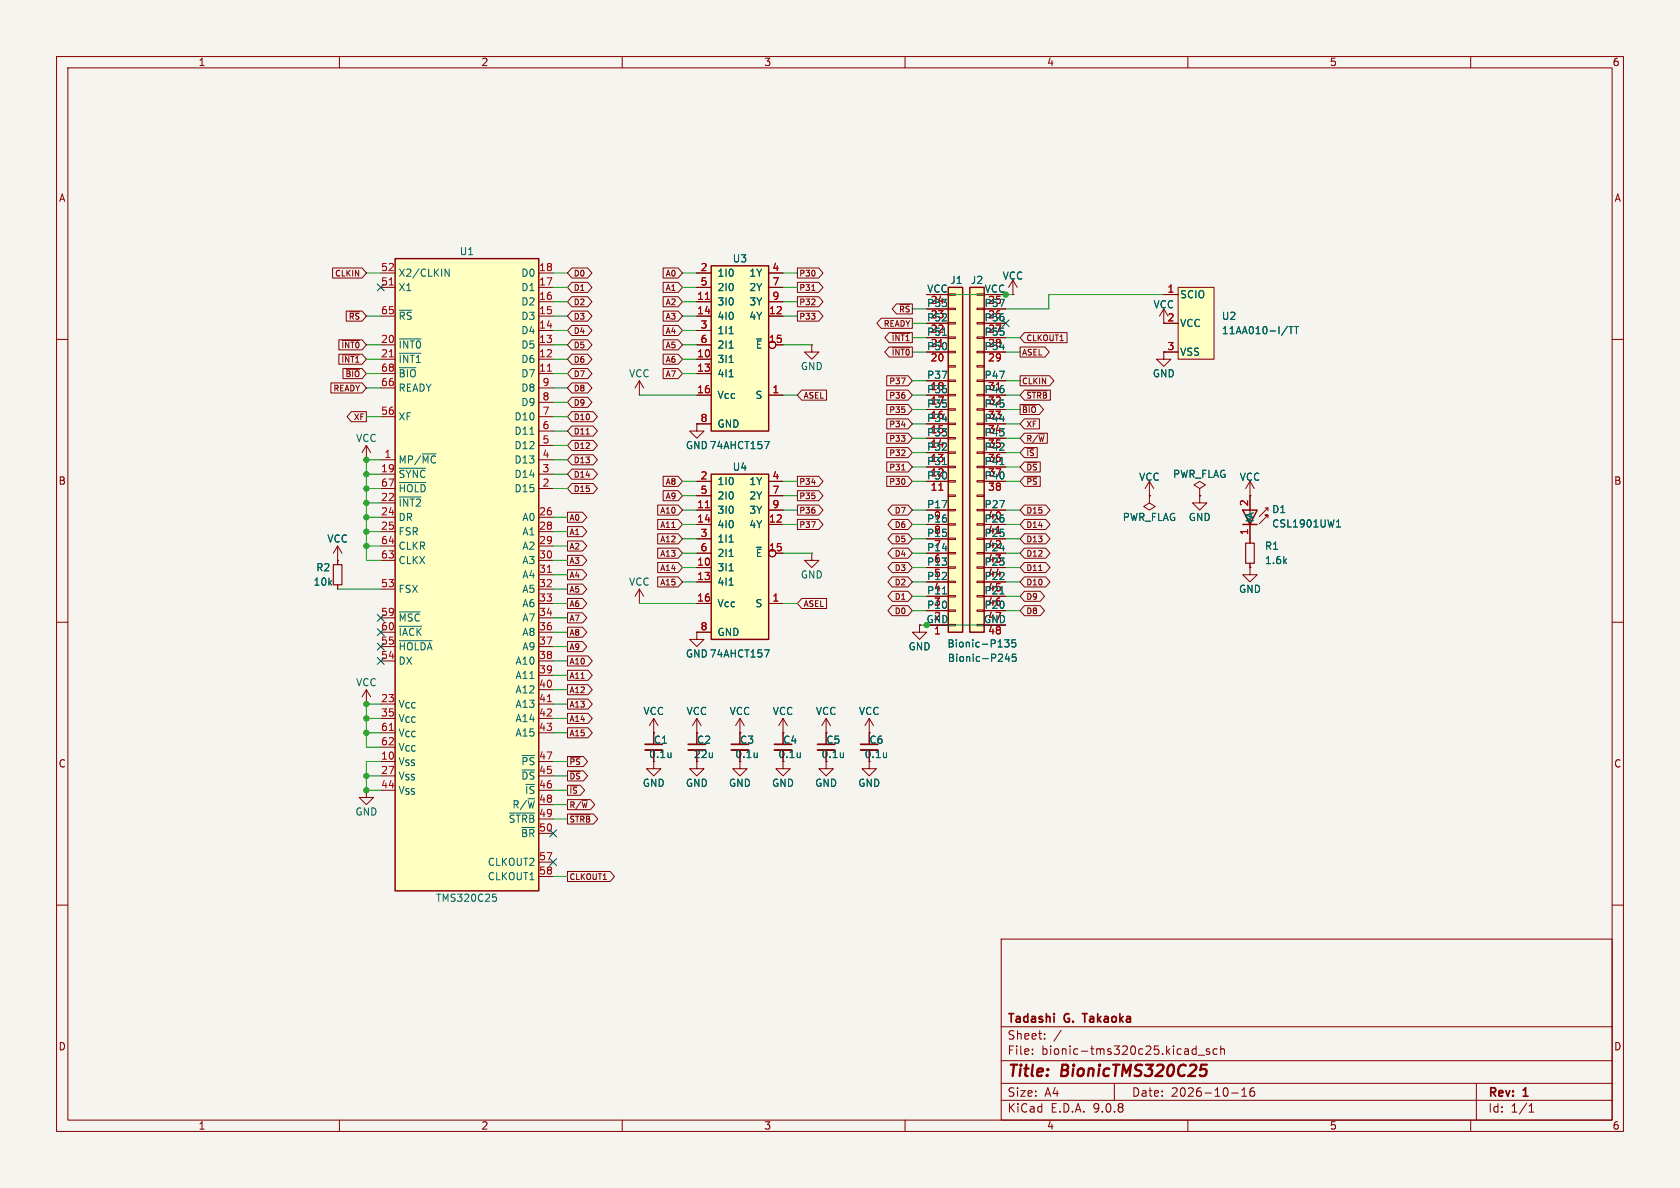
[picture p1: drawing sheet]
<svg xmlns="http://www.w3.org/2000/svg" width="297mm" height="210mm" viewBox="0 0 297 210" stroke-linecap="round" stroke-linejoin="round" font-family="sans-serif">
<defs><g id="words">
<g font-size="2.8" fill="#840000">
<text x="178" y="190.9">Title:</text>
<text x="187.7" y="190.9">BionicTMS320C25</text>
</g>
<g font-size="2.1" fill="#840000">
<text x="178" y="184">Sheet:</text>
<text x="178" y="181.2">Tadashi</text>
<text x="188.2" y="181.2">G.</text>
<text x="192.2" y="181.2">Takaoka</text>
<text x="178" y="186.7">File:</text>
<text x="184.1" y="186.7">bionic-tms320c25.kicad_sch</text>
<text x="178" y="196.9">KiCad</text>
<text x="178" y="194.1">Size:</text>
<text x="184.7" y="194.1">A4</text>
<text x="185.7" y="196.9">E.D.A.</text>
<text x="193.3" y="196.9">9.0.8</text>
<text x="200" y="194.1">Date:</text>
<text x="207" y="194.1">2026-10-16</text>
<text x="263" y="194.3">Rev:</text>
<text x="263" y="196.9">Id:</text>
<text x="267.1" y="196.9">1/1</text>
<text x="269.4" y="194.3">1</text>
</g>
<g font-size="1.8" fill="#840000">
<text x="35" y="11.9">1</text>
<text x="85" y="11.9">2</text>
<text x="135" y="11.9">3</text>
<text x="185" y="11.9">4</text>
<text x="235" y="11.9">5</text>
<text x="285" y="11.9">6</text>
<text x="10.3" y="35.9">A</text>
<text x="285.3" y="35.9">A</text>
<text x="10.3" y="85.9">B</text>
<text x="285.3" y="85.9">B</text>
<text x="10.3" y="135.9">C</text>
<text x="114.7" y="134.2">0.1u</text>
<text x="122.6" y="134.2">22u</text>
<text x="129.9" y="134.2">0.1u</text>
<text x="137.5" y="134.2">0.1u</text>
<text x="145.1" y="134.2">0.1u</text>
<text x="152.8" y="134.2">0.1u</text>
<text x="285.3" y="135.9">C</text>
<text x="10.3" y="185.9">D</text>
<text x="285.3" y="185.9">D</text>
<text x="35" y="199.9">1</text>
<text x="85" y="199.9">2</text>
<text x="135" y="199.9">3</text>
<text x="185" y="199.9">4</text>
<text x="235" y="199.9">5</text>
<text x="285" y="199.9">6</text>
</g>
<g font-size="1.8" fill="#006464">
<text x="81.2" y="45.3">U1</text>
<text x="129.4" y="46.6">U3</text>
<text x="70.4" y="49.1">X2/CLKIN</text>
<text x="70.4" y="51.7">X1</text>
<text x="92.1" y="49.1">D0</text>
<text x="92.1" y="51.7">D1</text>
<text x="126.7" y="49.1">1I0</text>
<text x="126.7" y="51.7">2I0</text>
<text x="132.4" y="49.1">1Y</text>
<text x="132.4" y="51.7">2Y</text>
<text x="163.8" y="51.8">VCC</text>
<text x="167.9" y="50.4">J1</text>
<text x="171.5" y="50.4">J2</text>
<text x="174" y="51.8">VCC</text>
<text x="177.2" y="49.6">VCC</text>
<text x="208.5" y="52.9">SCIO</text>
<text x="70.4" y="56.7">~{RS}</text>
<text x="92.1" y="54.2">D2</text>
<text x="92.1" y="56.7">D3</text>
<text x="92.1" y="59.3">D4</text>
<text x="126.7" y="54.2">3I0</text>
<text x="126.7" y="56.7">4I0</text>
<text x="126.7" y="59.3">1I1</text>
<text x="132.4" y="54.2">3Y</text>
<text x="132.4" y="56.7">4Y</text>
<text x="163.8" y="54.4">P53</text>
<text x="163.8" y="56.9">P52</text>
<text x="163.8" y="59.4">P51</text>
<text x="164.4" y="54.1">24</text>
<text x="164.4" y="56.6">23</text>
<text x="164.4" y="59.1">22</text>
<text x="173.9" y="54.4">P57</text>
<text x="173.9" y="56.9">P56</text>
<text x="173.9" y="59.4">P55</text>
<text x="174.6" y="54.1">25</text>
<text x="174.6" y="56.6">26</text>
<text x="174.6" y="59.1">27</text>
<text x="203.8" y="54.7">VCC</text>
<text x="208.5" y="58">VCC</text>
<text x="215.9" y="56.7">U2</text>
<text x="215.9" y="59.3">11AA010-I/TT</text>
<text x="70.4" y="61.8">~{INT0}</text>
<text x="70.4" y="64.4">~{INT1}</text>
<text x="92.1" y="61.8">D5</text>
<text x="92.1" y="64.4">D6</text>
<text x="126.7" y="61.8">2I1</text>
<text x="126.7" y="64.4">3I1</text>
<text x="133.5" y="61.8">~{E}</text>
<text x="141.5" y="65.6">GND</text>
<text x="163.8" y="62">P50</text>
<text x="164.4" y="61.7">21</text>
<text x="173.9" y="62">P54</text>
<text x="174.6" y="61.7">28</text>
<text x="208.5" y="63.1">VSS</text>
<text x="70.4" y="66.9">~{BIO}</text>
<text x="70.4" y="69.4">READY</text>
<text x="92.1" y="66.9">D7</text>
<text x="92.1" y="69.4">D8</text>
<text x="92.1" y="72">D9</text>
<text x="111.1" y="66.9">VCC</text>
<text x="126.7" y="66.9">4I1</text>
<text x="126.7" y="70.7">Vcc</text>
<text x="133.5" y="70.7">S</text>
<text x="163.8" y="67.1">P37</text>
<text x="163.8" y="69.6">P36</text>
<text x="164.4" y="69.3">18</text>
<text x="164.4" y="71.8">17</text>
<text x="173.9" y="67.1">P47</text>
<text x="173.9" y="69.6">P46</text>
<text x="174.6" y="69.3">31</text>
<text x="174.6" y="71.8">32</text>
<text x="203.7" y="66.9">GND</text>
<text x="70.4" y="74.5">XF</text>
<text x="90.8" y="74.5">D10</text>
<text x="90.8" y="77.1">D11</text>
<text x="126.7" y="75.8">GND</text>
<text x="163.8" y="72.1">P35</text>
<text x="163.8" y="74.7">P34</text>
<text x="163.8" y="77.2">P33</text>
<text x="164.4" y="74.4">16</text>
<text x="164.4" y="76.9">15</text>
<text x="173.9" y="72.1">P45</text>
<text x="173.9" y="74.7">P44</text>
<text x="173.9" y="77.2">P43</text>
<text x="174.6" y="74.4">33</text>
<text x="174.6" y="76.9">34</text>
<text x="62.9" y="78.3">VCC</text>
<text x="70.4" y="82.1">MP/~{MC}</text>
<text x="90.8" y="79.6">D12</text>
<text x="90.8" y="82.1">D13</text>
<text x="121.2" y="79.6">GND74AHCT157</text>
<text x="129.4" y="83.4">U4</text>
<text x="163.8" y="79.8">P32</text>
<text x="163.8" y="82.3">P31</text>
<text x="164.4" y="79.5">14</text>
<text x="164.4" y="82">13</text>
<text x="173.9" y="79.8">P42</text>
<text x="173.9" y="82.3">P41</text>
<text x="174.6" y="79.5">35</text>
<text x="174.6" y="82">36</text>
<text x="70.4" y="84.7">~{SYNC}</text>
<text x="70.4" y="87.2">~{HOLD}</text>
<text x="70.4" y="89.8">~{INT2}</text>
<text x="90.8" y="84.7">D14</text>
<text x="90.8" y="87.2">D15</text>
<text x="126.7" y="86">1I0</text>
<text x="126.7" y="88.5">2I0</text>
<text x="132.4" y="86">1Y</text>
<text x="132.4" y="88.5">2Y</text>
<text x="163.8" y="84.8">P30</text>
<text x="163.8" y="89.9">P17</text>
<text x="164.4" y="84.5">12</text>
<text x="173.9" y="84.8">P40</text>
<text x="173.9" y="89.9">P27</text>
<text x="174.6" y="84.5">37</text>
<text x="201.3" y="85.2">VCC</text>
<text x="207.3" y="84.7">PWR_FLAG</text>
<text x="219.1" y="85.2">VCC</text>
<text x="70.4" y="92.3">DR</text>
<text x="70.4" y="94.8">FSR</text>
<text x="92.2" y="92.3">A0</text>
<text x="92.2" y="94.8">A1</text>
<text x="126.7" y="91">3I0</text>
<text x="126.7" y="93.6">4I0</text>
<text x="132.4" y="91">3Y</text>
<text x="132.4" y="93.6">4Y</text>
<text x="163.8" y="92.5">P16</text>
<text x="163.8" y="95">P15</text>
<text x="165" y="92.2">9</text>
<text x="165" y="94.7">8</text>
<text x="173.9" y="92.5">P26</text>
<text x="173.9" y="95">P25</text>
<text x="174.6" y="92.2">40</text>
<text x="174.6" y="94.7">41</text>
<text x="198.4" y="92.3">PWR_FLAG</text>
<text x="210.1" y="92.3">GND</text>
<text x="221.8" y="92.5" transform="rotate(-90 221.8 92.5)">KA</text>
<text x="224.8" y="90.9">D1</text>
<text x="224.8" y="93.4">CSL1901UW1</text>
<text x="55.8" y="101.2">R2</text>
<text x="57.8" y="96.1">VCC</text>
<text x="70.4" y="97.4">CLKR</text>
<text x="70.4" y="99.9">CLKX</text>
<text x="92.2" y="97.4">A2</text>
<text x="92.2" y="99.9">A3</text>
<text x="126.7" y="96.1">1I1</text>
<text x="126.7" y="98.7">2I1</text>
<text x="126.7" y="101.2">3I1</text>
<text x="133.5" y="98.7">~{E}</text>
<text x="163.8" y="97.5">P14</text>
<text x="163.8" y="100.1">P13</text>
<text x="165" y="97.2">7</text>
<text x="165" y="99.8">6</text>
<text x="173.9" y="97.5">P24</text>
<text x="173.9" y="100.1">P23</text>
<text x="174.6" y="97.2">42</text>
<text x="174.6" y="99.8">43</text>
<text x="223.5" y="97.4">R1</text>
<text x="223.5" y="99.9">1.6k</text>
<text x="55.3" y="103.7">10k</text>
<text x="70.4" y="105">FSX</text>
<text x="92.2" y="102.5">A4</text>
<text x="92.2" y="105">A5</text>
<text x="92.2" y="107.5">A6</text>
<text x="111.1" y="103.7">VCC</text>
<text x="126.7" y="103.7">4I1</text>
<text x="126.7" y="107.5">Vcc</text>
<text x="133.5" y="107.5">S</text>
<text x="141.5" y="102.5">GND</text>
<text x="163.8" y="102.6">P12</text>
<text x="163.8" y="105.2">P11</text>
<text x="163.8" y="107.7">P10</text>
<text x="165" y="102.3">5</text>
<text x="165" y="104.9">4</text>
<text x="165" y="107.4">3</text>
<text x="173.9" y="102.6">P22</text>
<text x="173.9" y="105.2">P21</text>
<text x="173.9" y="107.7">P20</text>
<text x="174.6" y="102.3">44</text>
<text x="174.6" y="104.9">45</text>
<text x="174.6" y="107.4">46</text>
<text x="218.9" y="105">GND</text>
<text x="70.4" y="110.1">~{MSC}</text>
<text x="70.4" y="112.6">~{IACK}</text>
<text x="92.2" y="110.1">A7</text>
<text x="92.2" y="112.6">A8</text>
<text x="126.7" y="112.6">GND</text>
<text x="163.7" y="110.2">GND</text>
<text x="165" y="109.9">2</text>
<text x="173.9" y="110.2">GND</text>
<text x="174.6" y="109.9">47</text>
<text x="174.6" y="112.5">48</text>
<text x="70.4" y="115.2">~{HOLDA}</text>
<text x="70.4" y="117.7">DX</text>
<text x="91" y="117.7">A10</text>
<text x="92.2" y="115.2">A9</text>
<text x="121.2" y="116.4">GND74AHCT157</text>
<text x="160.5" y="115.2">GND</text>
<text x="167.4" y="114.7">Bionic-P135</text>
<text x="167.5" y="117.2">Bionic-P245</text>
<text x="62.9" y="121.5">VCC</text>
<text x="70.4" y="125.3">V_{CC}</text>
<text x="91" y="120.2">A11</text>
<text x="91" y="122.8">A12</text>
<text x="91" y="125.3">A13</text>
<text x="70.4" y="127.9">V_{CC}</text>
<text x="70.4" y="130.4">V_{CC}</text>
<text x="91" y="127.9">A14</text>
<text x="91" y="130.4">A15</text>
<text x="113.7" y="126.6">VCC</text>
<text x="115.5" y="131.7">C1</text>
<text x="121.3" y="126.6">VCC</text>
<text x="123.1" y="131.7">C2</text>
<text x="128.9" y="126.6">VCC</text>
<text x="130.7" y="131.7">C3</text>
<text x="136.5" y="126.6">VCC</text>
<text x="138.4" y="131.7">C4</text>
<text x="144.1" y="126.6">VCC</text>
<text x="146" y="131.7">C5</text>
<text x="151.8" y="126.6">VCC</text>
<text x="153.6" y="131.7">C6</text>
<text x="70.4" y="132.9">V_{CC}</text>
<text x="70.4" y="135.5">V_{SS}</text>
<text x="92.1" y="135.5">~{PS}</text>
<text x="70.4" y="138">V_{SS}</text>
<text x="70.4" y="140.6">V_{SS}</text>
<text x="90.5" y="143.1">R/~{W}</text>
<text x="92.1" y="138">~{DS}</text>
<text x="92.7" y="140.6">~{IS}</text>
<text x="113.5" y="139.3">GND</text>
<text x="121.2" y="139.3">GND</text>
<text x="128.8" y="139.3">GND</text>
<text x="136.4" y="139.3">GND</text>
<text x="144" y="139.3">GND</text>
<text x="151.6" y="139.3">GND</text>
<text x="62.7" y="144.4">GND</text>
<text x="89.8" y="145.6">~{STRB}</text>
<text x="92" y="148.2">~{BR}</text>
<text x="86.1" y="153.3">CLKOUT2</text>
<text x="86.1" y="155.8">CLKOUT1</text>
<text x="77" y="159.6">TMS320C25</text>
</g>
<g font-size="1.8" fill="#a90000">
<text x="67.3" y="48">52</text>
<text x="67.3" y="50.5">51</text>
<text x="95.2" y="48">18</text>
<text x="95.2" y="50.5">17</text>
<text x="95.2" y="53.1">16</text>
<text x="123.1" y="53.1">11</text>
<text x="123.8" y="48">2</text>
<text x="123.8" y="50.5">5</text>
<text x="136.5" y="48">4</text>
<text x="136.5" y="50.5">7</text>
<text x="136.5" y="53.1">9</text>
<text x="206.3" y="51.8">1</text>
<text x="67.3" y="55.6">65</text>
<text x="95.2" y="55.6">15</text>
<text x="95.2" y="58.2">14</text>
<text x="123.1" y="55.6">14</text>
<text x="123.8" y="58.2">3</text>
<text x="135.8" y="55.6">12</text>
<text x="206.3" y="56.9">2</text>
<text x="67.3" y="60.7">20</text>
<text x="67.3" y="63.2">21</text>
<text x="67.3" y="65.8">68</text>
<text x="95.2" y="60.7">13</text>
<text x="95.2" y="63.2">12</text>
<text x="95.2" y="65.8">11</text>
<text x="123.1" y="63.2">10</text>
<text x="123.1" y="65.8">13</text>
<text x="123.8" y="60.7">6</text>
<text x="135.8" y="60.7">15</text>
<text x="164.4" y="64.2">20</text>
<text x="174.6" y="64.2">29</text>
<text x="206.3" y="62">3</text>
<text x="67.3" y="68.3">66</text>
<text x="95.8" y="68.3">9</text>
<text x="95.8" y="70.9">8</text>
<text x="123.1" y="69.6">16</text>
<text x="136.5" y="69.6">1</text>
<text x="67.3" y="73.4">56</text>
<text x="95.8" y="73.4">7</text>
<text x="95.8" y="75.9">6</text>
<text x="123.8" y="74.7">8</text>
<text x="67.3" y="83.6">19</text>
<text x="67.9" y="81">1</text>
<text x="95.8" y="78.5">5</text>
<text x="95.8" y="81">4</text>
<text x="95.8" y="83.6">3</text>
<text x="67.3" y="86.1">67</text>
<text x="67.3" y="88.6">22</text>
<text x="95.8" y="86.1">2</text>
<text x="123.1" y="89.9">11</text>
<text x="123.8" y="84.8">2</text>
<text x="123.8" y="87.4">5</text>
<text x="136.5" y="84.8">4</text>
<text x="136.5" y="87.4">7</text>
<text x="136.5" y="89.9">9</text>
<text x="164.4" y="87.1">11</text>
<text x="174.6" y="87.1">38</text>
<text x="220.7" y="89.6" transform="rotate(-90 220.7 89.6)">2</text>
<text x="67.3" y="91.2">24</text>
<text x="67.3" y="93.7">25</text>
<text x="95.2" y="91.2">26</text>
<text x="95.2" y="93.7">28</text>
<text x="123.1" y="92.5">14</text>
<text x="123.8" y="95">3</text>
<text x="135.8" y="92.5">12</text>
<text x="220.7" y="94.7" transform="rotate(-90 220.7 94.7)">1</text>
<text x="67.3" y="96.3">64</text>
<text x="67.3" y="98.8">63</text>
<text x="95.2" y="96.3">29</text>
<text x="95.2" y="98.8">30</text>
<text x="95.2" y="101.3">31</text>
<text x="123.1" y="100.1">10</text>
<text x="123.8" y="97.5">6</text>
<text x="135.8" y="97.5">15</text>
<text x="67.3" y="103.9">53</text>
<text x="95.2" y="103.9">32</text>
<text x="95.2" y="106.4">33</text>
<text x="123.1" y="102.6">13</text>
<text x="123.1" y="106.4">16</text>
<text x="136.5" y="106.4">1</text>
<text x="67.3" y="109">59</text>
<text x="67.3" y="111.5">60</text>
<text x="95.2" y="109">34</text>
<text x="95.2" y="111.5">36</text>
<text x="123.8" y="111.5">8</text>
<text x="165" y="112.5">1</text>
<text x="67.3" y="114">55</text>
<text x="67.3" y="116.6">54</text>
<text x="95.2" y="114">37</text>
<text x="95.2" y="116.6">38</text>
<text x="95.2" y="119.1">39</text>
<text x="67.3" y="124.2">23</text>
<text x="95.2" y="121.7">40</text>
<text x="95.2" y="124.2">41</text>
<text x="67.3" y="126.7">35</text>
<text x="67.3" y="129.3">61</text>
<text x="67.3" y="131.8">62</text>
<text x="95.2" y="126.7">42</text>
<text x="95.2" y="129.3">43</text>
<text x="67.3" y="134.4">10</text>
<text x="67.3" y="136.9">27</text>
<text x="95.2" y="134.4">47</text>
<text x="95.2" y="136.9">45</text>
<text x="67.3" y="139.4">44</text>
<text x="95.2" y="139.4">46</text>
<text x="95.2" y="142">48</text>
<text x="95.2" y="144.5">49</text>
<text x="95.2" y="147.1">50</text>
<text x="95.2" y="152.1">57</text>
<text x="95.2" y="154.7">58</text>
</g>
<g font-size="1.4" fill="#840000">
<text x="59.1" y="49.1">CLKIN</text>
<text x="101.3" y="51.6">D1</text>
<text x="101.3" y="49.1">D0</text>
<text x="117.5" y="49.1">A0</text>
<text x="117.5" y="51.6">A1</text>
<text x="141.2" y="49.1">P30</text>
<text x="141.2" y="51.6">P31</text>
<text x="61.5" y="56.7">~{RS}</text>
<text x="101.3" y="56.7">D3</text>
<text x="101.3" y="54.1">D2</text>
<text x="101.3" y="59.2">D4</text>
<text x="117.5" y="56.7">A3</text>
<text x="117.5" y="54.1">A2</text>
<text x="117.5" y="59.2">A4</text>
<text x="141.2" y="56.7">P33</text>
<text x="141.2" y="54.1">P32</text>
<text x="156.1" y="58">READY</text>
<text x="158.8" y="55.4">~{RS}</text>
<text x="60.2" y="61.8">~{INT0}</text>
<text x="60.2" y="64.3">~{INT1}</text>
<text x="101.3" y="64.3">D6</text>
<text x="101.3" y="61.8">D5</text>
<text x="117.5" y="64.3">A6</text>
<text x="117.5" y="61.8">A5</text>
<text x="157.5" y="63">~{INT0}</text>
<text x="157.5" y="60.5">~{INT1}</text>
<text x="180.6" y="63">ASEL</text>
<text x="181.4" y="60.5">CLKOUT1</text>
<text x="58.8" y="69.4">READY</text>
<text x="60.9" y="66.8">~{BIO}</text>
<text x="101.3" y="71.9">D9</text>
<text x="101.3" y="69.4">D8</text>
<text x="101.3" y="66.8">D7</text>
<text x="117.5" y="66.8">A7</text>
<text x="142" y="70.7">ASEL</text>
<text x="157.1" y="70.7">P36</text>
<text x="157.1" y="68.1">P37</text>
<text x="180.6" y="68.1">CLKIN</text>
<text x="181.4" y="70.7">~{STRB}</text>
<text x="62.4" y="74.5">XF</text>
<text x="101.3" y="74.5">D10</text>
<text x="101.3" y="77">D11</text>
<text x="157.1" y="73.2">P35</text>
<text x="157.1" y="75.7">P34</text>
<text x="180.6" y="73.2">~{BIO}</text>
<text x="181.4" y="75.7">XF</text>
<text x="101.3" y="79.5">D12</text>
<text x="101.3" y="82.1">D13</text>
<text x="157.1" y="80.8">P32</text>
<text x="157.1" y="83.4">P31</text>
<text x="157.1" y="78.3">P33</text>
<text x="181.4" y="83.4">~{DS}</text>
<text x="181.4" y="78.3">R/~{W}</text>
<text x="181.4" y="80.8">~{IS}</text>
<text x="101.3" y="84.6">D14</text>
<text x="101.3" y="87.2">D15</text>
<text x="117.5" y="85.9">A8</text>
<text x="117.5" y="88.4">A9</text>
<text x="141.2" y="85.9">P34</text>
<text x="141.2" y="88.4">P35</text>
<text x="157.1" y="85.9">P30</text>
<text x="181.4" y="85.9">~{PS}</text>
<text x="100.6" y="94.8">A1</text>
<text x="100.6" y="92.2">A0</text>
<text x="116.6" y="91">A10</text>
<text x="116.6" y="93.5">A11</text>
<text x="141.2" y="93.5">P37</text>
<text x="141.2" y="91">P36</text>
<text x="158" y="93.5">D6</text>
<text x="158" y="91">D7</text>
<text x="181.4" y="93.5">D14</text>
<text x="181.4" y="91">D15</text>
<text x="100.6" y="99.9">A3</text>
<text x="100.6" y="97.3">A2</text>
<text x="116.6" y="98.6">A13</text>
<text x="116.6" y="101.1">A14</text>
<text x="116.6" y="96.1">A12</text>
<text x="158" y="101.1">D3</text>
<text x="158" y="98.6">D4</text>
<text x="158" y="96.1">D5</text>
<text x="181.4" y="96.1">D13</text>
<text x="181.4" y="101.1">D11</text>
<text x="181.4" y="98.6">D12</text>
<text x="100.6" y="104.9">A5</text>
<text x="100.6" y="107.5">A6</text>
<text x="100.6" y="102.4">A4</text>
<text x="116.6" y="103.7">A15</text>
<text x="142" y="107.5">ASEL</text>
<text x="158" y="106.2">D1</text>
<text x="158" y="103.7">D2</text>
<text x="181.4" y="106.2">D9</text>
<text x="181.4" y="103.7">D10</text>
<text x="100.6" y="112.6">A8</text>
<text x="100.6" y="110">A7</text>
<text x="158" y="108.8">D0</text>
<text x="181.4" y="108.8">D8</text>
<text x="100.6" y="117.6">A10</text>
<text x="100.6" y="115.1">A9</text>
<text x="100.6" y="120.2">A11</text>
<text x="100.6" y="122.7">A12</text>
<text x="100.6" y="125.3">A13</text>
<text x="100.6" y="130.3">A15</text>
<text x="100.6" y="127.8">A14</text>
<text x="100.6" y="138">~{DS}</text>
<text x="100.6" y="135.4">~{PS}</text>
<text x="100.6" y="140.5">~{IS}</text>
<text x="100.6" y="143">R/~{W}</text>
<text x="100.6" y="145.6">~{STRB}</text>
<text x="100.6" y="155.7">CLKOUT1</text>
</g>
</g></defs>
<path d="M0 0h297v210h-297z" fill="#f5f4ef" stroke="#f5f4ef" stroke-width=".18"/>
<g fill="none" stroke="#840000" stroke-width=".18">
<path d="M10 10h277v190h-277zM12 12h273v186h-273zM60 10v2M110 10v2M160 10v2M210 10v2M260 10v2M205.7 54.6l-.7 1.3M205.7 54.6l.8 1.3M205.7 54.6v2.6M10 60h2M113 69.9h.1"/>
<path d="M113 67.3l-.7 1.3M113 67.3l.8 1.3M113 67.3v2.6M285 60h2M59.7 99.1h.1M59.7 96.5v3.3M59.7 96.5l-.8 1.3M59.7 96.5l.8 1.3M143.5 97.8v1.3h1.3l-1.3 1.2-1.3-1.2h1.3M143.5 97.8h.1M203.2 87.6v1.3l1 .6-1 .7-1-.7 1-.6M203.2 87.6h.1"/>
<path d="M203.2 85.1l-.8 1.3M203.2 85.1l.8 1.3M203.2 85.1v2.5M212.1 87.6v1.3h1.3l-1.3 1.3-1.3-1.3h1.3M212.1 87.6h.1M212.1 86.4l1-.7-1-.6-1 .6 1 .7v1.2M221 87.6h.1M221 85.1v5.1M221 92.7v3.3M221 99.6v.7M221 85.1l-.8 1.3M221 85.1l.7 1.3"/>
<path d="M223.6 89.8h.6l-1.6 1.5M224.2 91.6v-.5h-.6h.6l-1.6 1.5M224.2 89.8v.5M10 110h2M59.7 103.4v.7M162.6 110.5v1.3h1.2l-1.2 1.2-1.3-1.2h1.3M162.6 110.5h.1M221 100.3v1.3h1.2l-1.2 1.3-1.3-1.3h1.3M221 100.3h.1M285 110h2M115.6 129.5h.1M115.6 134.6v1.3h1.2l-1.2 1.3-1.3-1.3h1.3"/>
<path d="M115.6 127v4.6M115.6 127l-.8 1.3M115.6 127l.7 1.3M123.2 134.6v1.3h1.3l-1.3 1.3-1.3-1.3h1.3M123.2 129.5h.1M123.2 127l-.8 1.3M123.2 127l.8 1.3M123.2 127v4.6M130.8 134.6v1.3h1.3l-1.3 1.3-1.3-1.3h1.3M130.8 129.5h.1M130.8 127v4.6M130.8 127l-.8 1.3"/>
<path d="M130.8 127l.8 1.3M138.4 129.5h.1M138.4 134.6v1.3h1.3l-1.3 1.3-1.2-1.3h1.2M138.4 127l-.7 1.3M138.4 127l.8 1.3M138.4 127v4.6M146 134.6v1.3h1.3l-1.3 1.3-1.2-1.3h1.2M146 129.5h.1M146 127v4.6M146 127l-.7 1.3M146 127l.8 1.3M153.7 129.5h.1"/>
<path d="M153.7 134.6v1.3h1.2l-1.2 1.3-1.3-1.3h1.3M153.7 127l-.8 1.3M153.7 127l.7 1.3M153.7 127v4.6M10 160h2M177 166h108v32h-108zM285 160h2M60 198v2M110 198v2M160 198v2M177 194.5h108M177 191.5h108"/>
<path d="M177 187.5h108M177 181.5h108M182.5 186.3v.1M182.5 185.5v.1M184.7 183.6v.1M184.7 182.8v.1M187.6 182.1l-1.3 2M197 191.5v3M210 198v2M210.9 186.3h.6M210.9 185.5h.6M211.5 184.9v1.5"/>
<path d="M211.8 186.5h1.2M213.8 185.5l-.3-.1-.3 .2 .1 .2 .5 .2v.3h-.6M215.2 185.5l-.5-.1-.2 .3v.4l.1 .2h.6M215.8 185.5l.2-.1 .4 .1 .1 .9M215.8 184.9v1.5M217.7 193.2h1.2M219.5 193.8h.9M219.5 192.7l.5-.4v1.5M221.7 192.3a.59 .59 0 0 0-.7 .6v.6l.1 .2 .4 .1 .2-.1 .1-.5-.1-.3h-.5l-.2 .3M260 198v2M261 191.5v6.5M270.3 196.6h.9"/>
<path d="M270.3 195.5l.4-.4v1.5"/>
</g>
<path d="M212.4 188.2h1M212.5 189h.5l.3 .4v.4l-.5 .4" fill="none" stroke="#840000" stroke-width=".4"/>
<path d="M114 131.6h3.1M121.7 131.6h3M129.3 131.6h3M136.9 131.6h3.1M144.5 131.6h3.1M152.1 131.6h3.1M191.3 179.2h.9" fill="none" stroke="#840000" stroke-width=".3"/>
<path d="M114 132.6h3.1M121.7 132.6h3M129.3 132.6h3M136.9 132.6h3.1M144.5 132.6h3.1M152.1 132.6h3.1" fill="none" stroke="#840000" stroke-width=".33"/>
<path d="M236.3 93.2h.7M236.3 92.3l.3-.4v1.3M118.6 133.1v.8M118.6 133.8v.1M133.9 133.1v.8M133.9 133.8l-.1 .1M141.5 133.1v.8M141.5 133.8l-.1 .1M149.1 133.1v.8M149.1 133.8l-.1 .1M156.7 133.1v.8M156.7 133.8v.1" fill="none" stroke="#006464" stroke-width=".18"/>
<path d="M58.9 99.8h1.6v3.6h-1.6zM220.2 96h1.5v3.6h-1.5z" fill="none" stroke="#840000" stroke-width=".2"/>
<path d="M219.7 90.2h2.5l-1.2 2.5zM219.7 92.7h2.5" fill="none" stroke="#840000" stroke-width=".25"/>
<path d="M125.7 83.8h10.2v29.2h-10.2z" fill="#ffffc2"/>
<path d="M125.7 83.8h10.2v29.2h-10.2z" fill="none" stroke="#840000" stroke-width=".25"/>
<g fill="none" stroke="#840000" stroke-width=".18">
<path d="M179.1 52.1h.1M179.1 49.5l-.8 1.3M179.1 49.5l.7 1.3M179.1 49.5v2.6M123.2 85.1h2.5M123.2 87.6h2.5M123.2 90.2h2.5M123.2 92.7h2.5M123.2 95.3h2.5M123.2 97.8h2.5M135.9 85.1h2.5M135.9 87.6h2.5"/>
<path d="M135.9 90.2h2.5M135.9 92.7h2.5M137.2 97.8h1.2M123.2 111.8v1.2h1.3l-1.3 1.3-1.3-1.3h1.3M123.2 111.8h.1M123.2 100.3h2.5M123.2 102.9h2.5M123.2 106.7h2.5M123.2 111.8h2.5M135.9 106.7h2.5"/>
</g>
<path d="M124.7 89.8h.7" fill="none" stroke="#a90000" stroke-width=".18"/>
<path d="M128.9 95.8h.7M128.9 98.4h.7M133.8 96.7h.8M128.9 100.9h.7M128.9 103.4h.7M135.1 114.9h.9l-.6 1.2" fill="none" stroke="#006464" stroke-width=".18"/>
<path d="M167.6 50.8h2.6v61h-2.6z" fill="#ffffc2"/>
<g fill="none" stroke="#840000" stroke-width=".18">
<path d="M163.8 52.1h3.8M163.8 54.6h3.8M163.8 57.2h3.8M163.8 59.7h3.8M167.6 51.9h1.3v.3h-1.3zM167.6 54.5h1.3v.2h-1.3zM167.6 57h1.3v.3h-1.3zM167.6 59.6h1.3v.2h-1.3zM64.8 78.7l-.8 1.3M64.8 78.7l.7 1.3M64.8 78.7v2.6M163.8 62.2h3.8"/>
<path d="M163.8 67.3h3.8M163.8 69.9h3.8M163.8 72.4h3.8M163.8 74.9h3.8M163.8 77.5h3.8M167.6 62.1h1.3v.3h-1.3zM167.6 64.6h1.3v.3h-1.3zM167.6 67.2h1.3v.2h-1.3zM167.6 69.7h1.3v.3h-1.3zM167.6 72.3h1.3v.2h-1.3zM167.6 74.8h1.3v.3h-1.3zM167.6 77.3h1.3v.3h-1.3z"/>
<path d="M167.6 79.9h1.3v.2h-1.3zM64.8 81.3h.1M163.8 80h3.8M163.8 82.6h3.8M163.8 85.1h3.8M163.8 90.2h3.8M163.8 92.7h3.8M163.8 95.3h3.8M163.8 97.8h3.8M167.6 82.4h1.3v.3h-1.3zM167.6 85h1.3v.2h-1.3zM167.6 87.5h1.3v.3h-1.3z"/>
<path d="M167.6 90h1.3v.3h-1.3zM167.6 92.6h1.3v.2h-1.3zM167.6 95.1h1.3v.3h-1.3zM167.6 97.7h1.3v.2h-1.3zM163.8 100.3h3.8M163.8 102.9h3.8M163.8 105.4h3.8M163.8 108h3.8M163.8 110.5h3.8M167.6 100.2h1.3v.3h-1.3zM167.6 102.7h1.3v.3h-1.3zM167.6 105.3h1.3v.2h-1.3z"/>
<path d="M167.6 107.8h1.3v.3h-1.3zM167.6 110.4h1.3v.2h-1.3zM64.8 124.5h.1M64.8 121.9v2.6M64.8 121.9l-.8 1.3M64.8 121.9l.7 1.3"/>
</g>
<path d="M167.6 50.8h2.6v61h-2.6z" fill="none" stroke="#840000" stroke-width=".25"/>
<path d="M166.6 59.3h.7M166.6 82.1h.7M166.6 105h.7M177.6 113.1h.8l-.4 .5 .3 .1v.6l-.2 .1-.5-.1M179.5 113.1h-.6v.6l.1-.1h.5l.1 .2-.1 .5-.1 .1-.5-.1" fill="none" stroke="#006464" stroke-width=".18"/>
<path d="M166 86.7h.7" fill="none" stroke="#a90000" stroke-width=".18"/>
<path d="M69.8 45.7h25.4v111.8h-25.4z" fill="#ffffc2"/>
<path d="M69.8 45.7h25.4v111.8h-25.4z" fill="none" stroke="#840000" stroke-width=".25"/>
<g fill="none" stroke="#840000" stroke-width=".18">
<path d="M67.3 48.3h2.5M67.3 50.8h2.5M67.3 55.9h2.5M95.2 48.3h2.6M95.2 50.8h2.6M95.2 55.9h2.6M95.2 53.3h2.6M95.2 58.4h2.6M67.3 61h2.5M67.3 63.5h2.5M67.3 66h2.5M67.3 68.6h2.5"/>
<path d="M67.3 73.7h2.5M95.2 61h2.6M95.2 63.5h2.6M95.2 66h2.6M95.2 68.6h2.6M95.2 73.7h2.6M95.2 71.1h2.6M95.2 76.2h2.6M95.2 78.7h2.6M67.3 81.3h2.5M67.3 83.8h2.5M67.3 86.4h2.5"/>
<path d="M67.3 88.9h2.5M67.3 91.4h2.5M67.3 94h2.5M67.3 96.5h2.5M67.3 99.1h2.5M95.2 81.3h2.6M95.2 83.8h2.6M95.2 86.4h2.6M95.2 91.4h2.6M95.2 94h2.6M95.2 96.5h2.6M95.2 99.1h2.6"/>
<path d="M67.3 104.1h2.5M67.3 109.2h2.5M67.3 111.8h2.5M67.3 114.3h2.5M67.3 116.8h2.5M95.2 104.1h2.6M95.2 109.2h2.6M95.2 111.8h2.6M95.2 114.3h2.6M95.2 116.8h2.6M95.2 101.6h2.6M95.2 106.7h2.6"/>
<path d="M95.2 119.4h2.6M113 106.7h.1M113 104.1l-.7 1.3M113 104.1l.8 1.3M113 104.1v2.6M64.8 139.7v1.3h1.2l-1.2 1.2-1.3-1.2h1.3M64.8 139.7h.1M67.3 124.5h2.5M67.3 127h2.5M67.3 129.5h2.5M67.3 132.1h2.5M67.3 134.6h2.5"/>
<path d="M67.3 137.2h2.5M67.3 139.7h2.5M95.2 124.5h2.6M95.2 127h2.6M95.2 129.5h2.6M95.2 134.6h2.6M95.2 137.2h2.6M95.2 139.7h2.6M95.2 121.9h2.6M95.2 142.2h2.6M95.2 144.8h2.6M95.2 147.3h2.6"/>
<path d="M95.2 152.4h2.6M95.2 154.9h2.6"/>
</g>
<g fill="none" stroke="#006464" stroke-width=".18">
<path d="M70.6 59.9h3.8M78.7 47.6l.7 1.2v-1.2M70.6 62.5h3.8M70.6 65h2.9M93.7 76.8h.7M70.6 82.8h4.6M70.6 85.3h4.7M70.6 87.9h3.8M70.6 108.2h3.7M70.6 110.7h4M70.6 113.3h5.8M87.1 158.1h.6"/>
<path d="M87.2 158.5h.3l.3 .3-.1 .5h-.5M90.1 143.7h4.4"/>
</g>
<path d="M68.8 50.4h.7M68.8 63.1h.7M96.8 65.6h.7M96.8 101.2h.7M68.8 129.1h.7M96.8 124h.7" fill="none" stroke="#a90000" stroke-width=".18"/>
<path d="M171.4 50.8h2.6v61h-2.6z" fill="#ffffc2"/>
<path d="M171.4 50.8h2.6v61h-2.6z" fill="none" stroke="#840000" stroke-width=".25"/>
<g fill="none" stroke="#840000" stroke-width=".18">
<path d="M172.7 51.9h1.3v.3h-1.3zM172.7 54.5h1.3v.2h-1.3zM172.7 57h1.3v.3h-1.3zM172.7 59.6h1.3v.2h-1.3zM174 52.1h3.8M174 54.6h3.8M174 57.2h3.8M174 59.7h3.8M172.7 62.1h1.3v.3h-1.3zM172.7 64.6h1.3v.3h-1.3zM172.7 67.2h1.3v.2h-1.3zM172.7 69.7h1.3v.3h-1.3z"/>
<path d="M172.7 72.3h1.3v.2h-1.3zM172.7 74.8h1.3v.3h-1.3zM172.7 77.3h1.3v.3h-1.3zM172.7 79.9h1.3v.2h-1.3zM174 62.2h3.8M174 67.3h3.8M174 69.9h3.8M174 72.4h3.8M174 74.9h3.8M174 77.5h3.8M172.7 82.4h1.3v.3h-1.3zM172.7 85h1.3v.2h-1.3z"/>
<path d="M172.7 87.5h1.3v.3h-1.3zM172.7 90h1.3v.3h-1.3zM172.7 92.6h1.3v.2h-1.3zM172.7 95.1h1.3v.3h-1.3zM172.7 97.7h1.3v.2h-1.3zM174 80h3.8M174 82.6h3.8M174 85.1h3.8M174 90.2h3.8M174 92.7h3.8M174 95.3h3.8M174 97.8h3.8"/>
<path d="M172.7 100.2h1.3v.3h-1.3zM172.7 102.7h1.3v.3h-1.3zM172.7 105.3h1.3v.2h-1.3zM172.7 107.8h1.3v.3h-1.3zM172.7 110.4h1.3v.2h-1.3zM174 100.3h3.8M174 102.9h3.8M174 105.4h3.8M174 108h3.8M174 110.5h3.8"/>
</g>
<path d="M176.8 82.1h.7M176.8 105h.7M178 115.6l-.3 .9h.8M178.3 116.1v.8M179.6 115.6h-.6l-.1 .6 .2-.1 .4 .1 .2 .2-.1 .4-.2 .1-.5-.1" fill="none" stroke="#006464" stroke-width=".18"/>
<path d="M125.7 47h10.2v29.2h-10.2z" fill="#ffffc2"/>
<path d="M125.7 47h10.2v29.2h-10.2z" fill="none" stroke="#840000" stroke-width=".25"/>
<g fill="none" stroke="#840000" stroke-width=".18">
<path d="M123.2 48.3h2.5M123.2 50.8h2.5M123.2 53.3h2.5M123.2 55.9h2.5M123.2 58.4h2.5M135.9 48.3h2.5M135.9 50.8h2.5M135.9 53.3h2.5M135.9 55.9h2.5M123.2 74.9v1.3h1.3l-1.3 1.3-1.3-1.3h1.3M123.2 74.9h.1M123.2 61h2.5"/>
<path d="M123.2 63.5h2.5M123.2 66h2.5M123.2 69.9h2.5M123.2 74.9h2.5M135.9 69.9h2.5M137.2 61h1.2M143.5 61v1.2h1.3l-1.3 1.3-1.3-1.3h1.3M143.5 61h.1"/>
</g>
<path d="M124.7 52.9h.7" fill="none" stroke="#a90000" stroke-width=".18"/>
<path d="M128.9 59h.7M133.8 59.9h.8M128.9 61.5h.7M128.9 64.1h.7M128.9 66.6h.7M135.1 78h.9l-.6 1.3" fill="none" stroke="#006464" stroke-width=".18"/>
<path d="M208.3 50.8h6.3v12.7h-6.3z" fill="#ffffc2"/>
<g fill="none" stroke="#840000" stroke-width=".18">
<path d="M58.8 47.4h5.2l.8 .9-.8 .8h-5.2zM61.2 55h2.8l.8 .9-.8 .9h-2.8zM61.8 55.1h1.8M101.1 55h2.8l.8 .9-.8 .9h-2.8l-.8-.9zM101.1 49.9h2.8l.8 .9-.8 .9h-2.8l-.8-.9zM101.1 47.4h2.8l.8 .9-.8 .8h-2.8l-.8-.8zM101.1 52.5h2.8l.8 .8-.8 .9h-2.8l-.8-.9zM101.1 57.5h2.8l.8 .9-.8 .9h-2.8l-.8-.9zM117.2 47.4h2.7l.7 .9-.7 .8h-2.7zM117.2 55h2.7l.7 .9-.7 .9h-2.7zM117.2 52.5h2.7l.7 .8-.7 .9h-2.7zM117.2 57.5h2.7l.7 .9-.7 .9h-2.7z"/>
<path d="M117.2 49.9h2.7l.7 .9-.7 .9h-2.7zM123.2 48.3h2.5M123.2 50.8h2.5M123.2 53.3h2.5M123.2 55.9h2.5M123.2 58.4h2.5M135.9 48.3h2.5M135.9 50.8h2.5M135.9 53.3h2.5M135.9 55.9h2.5M141 55h3.7l.8 .9-.8 .9h-3.7zM141 47.4h3.7l.8 .9-.8 .8h-3.7z"/>
<path d="M141 52.5h3.7l.8 .8-.8 .9h-3.7zM141 49.9h3.7l.8 .9-.8 .9h-3.7zM143.5 51.3h.6M155.8 56.3h5.5v1.7h-5.5l-.8-.8zM157.2 58.8h4.1v1.8h-4.1l-.8-.9zM157.7 58.9h3.1M158.5 53.7h2.8v1.8h-2.8l-.8-.9zM159.1 53.8h1.7M163.8 52.1h3.8M163.8 57.2h3.8M163.8 54.6h3.8M163.8 59.7h3.8"/>
<path d="M174 52.1h3.8M174 57.2h3.8M174 54.6h3.8M174 59.7h3.8M179.1 52.1h.1M181.1 58.8h7.5v1.8h-7.5l-.8-.9zM205.7 52.1h2.6M205.7 57.2h2.6M208.3 50.8h6.3v12.7h-6.3zM58.5 67.7h5.5l.8 .9-.8 .9h-5.5zM59.9 60.1h4.1l.8 .9-.8 .8h-4.1zM59.9 62.6h4.1l.8 .9-.8 .9h-4.1z"/>
<path d="M60.5 60.2h3.1M60.5 62.7h3.1M60.6 65.2h3.4l.8 .8-.8 .9h-3.4zM61.2 65.3h2.4M62.1 72.8h2.7v1.7h-2.7l-.7-.8zM101.1 72.8h3.8l.7 .9-.7 .8h-3.8l-.8-.8zM101.1 70.2h2.8l.8 .9-.8 .9h-2.8l-.8-.9zM101.1 77.9h3.8l.7 .8-.7 .9h-3.8l-.8-.9zM101.1 75.3h3.8l.7 .9-.7 .9h-3.8l-.8-.9zM101.1 67.7h2.8l.8 .9-.8 .9h-2.8l-.8-.9zM101.1 65.2h2.8l.8 .8-.8 .9h-2.8l-.8-.9zM101.1 62.6h2.8l.8 .9-.8 .9h-2.8l-.8-.9z"/>
<path d="M101.1 60.1h2.8l.8 .9-.8 .8h-2.8l-.8-.8zM103.6 76.7h.6M117.2 65.2h2.7l.7 .8-.7 .9h-2.7zM117.2 62.6h2.7l.7 .9-.7 .9h-2.7zM117.2 60.1h2.7l.7 .9-.7 .8h-2.7zM123.2 74.9h.1M123.2 61h2.5M123.2 63.5h2.5M123.2 66h2.5M123.2 69.9h2.5M123.2 74.9h2.5M135.9 69.9h2.5"/>
<path d="M137.2 61h1.2M141.7 69h4.4v1.7h-4.4l-.7-.8zM156.8 71.5h3.7l.8 .9-.8 .9h-3.7zM156.8 69h3.7l.8 .9-.8 .8h-3.7zM156.8 66.4h3.7l.8 .9-.8 .9h-3.7zM156.8 79.1h3.7l.8 .9-.8 .9h-3.7zM156.8 76.6h3.7l.8 .9-.8 .9h-3.7zM156.8 74h3.7l.8 .9-.8 .9h-3.7zM157.2 61.3h4.1v1.8h-4.1l-.8-.9zM157.7 61.5h3.1M163.8 62.2h3.8M163.8 69.9h3.8"/>
<path d="M163.8 74.9h3.8M163.8 67.3h3.8M163.8 72.4h3.8M163.8 77.5h3.8M174 62.2h3.8M174 69.9h3.8M174 74.9h3.8M174 67.3h3.8M174 72.4h3.8M174 77.5h3.8M180.3 71.5h3.4l.8 .9-.8 .9h-3.4zM180.3 66.4h5.3l.7 .9-.7 .9h-5.3z"/>
<path d="M180.3 61.3h4.4l.8 .9-.8 .9h-4.4zM180.8 71.6h2.4M181.1 69h4.6v1.7h-4.6l-.8-.8zM181.1 74h2.7v1.8h-2.7l-.8-.9zM181.1 76.6h4.1v1.8h-4.1l-.8-.9zM181.1 79.1h2.3v1.8h-2.3l-.8-.9zM181.6 69.1h3.5M181.6 79.2h1.2M183.6 76.7h1M205.7 62.2v1.3h1.3l-1.3 1.3-1.2-1.3h1.2M205.7 62.2h.1M205.7 62.2h2.6"/>
<path d="M59.7 99.1h.1M59.7 99.1v.7M100.3 98.2h2.7l.7 .9-.7 .8h-2.7zM100.3 93.1h2.7l.7 .9-.7 .9h-2.7zM100.3 95.6h2.7l.7 .9-.7 .9h-2.7zM100.3 90.6h2.7l.7 .8-.7 .9h-2.7zM101.1 82.9h3.8l.7 .9-.7 .9h-3.8l-.8-.9zM101.1 85.5h3.8l.7 .9-.7 .8h-3.8l-.8-.8zM101.1 80.4h3.8l.7 .9-.7 .9h-3.8l-.8-.9zM116.3 96.9h3.6l.7 .9-.7 .9h-3.6zM116.3 99.4h3.6l.7 .9-.7 .9h-3.6zM116.3 89.3h3.6l.7 .9-.7 .9h-3.6z"/>
<path d="M116.3 94.4h3.6l.7 .9-.7 .8h-3.6zM116.3 91.8h3.6l.7 .9-.7 .9h-3.6zM117.2 84.2h2.7l.7 .9-.7 .9h-2.7zM117.2 86.7h2.7l.7 .9-.7 .9h-2.7zM118.8 93.2h.5M123.2 85.1h2.5M123.2 87.6h2.5M123.2 90.2h2.5M123.2 92.7h2.5M123.2 95.3h2.5M123.2 97.8h2.5M135.9 85.1h2.5"/>
<path d="M135.9 87.6h2.5M135.9 90.2h2.5M135.9 92.7h2.5M137.2 97.8h1.2M141 84.2h3.7l.8 .9-.8 .9h-3.7zM141 91.8h3.7l.8 .9-.8 .9h-3.7zM141 89.3h3.7l.8 .9-.8 .9h-3.7zM141 86.7h3.7l.8 .9-.8 .9h-3.7zM156.8 84.2h3.7l.8 .9-.8 .9h-3.7zM156.8 81.7h3.7l.8 .9-.8 .8h-3.7zM157.7 91.8h2.8l.8 .9-.8 .9h-2.8l-.7-.9zM157.7 89.3h2.8l.8 .9-.8 .9h-2.8l-.7-.9z"/>
<path d="M157.7 99.4h2.8l.8 .9-.8 .9h-2.8l-.7-.9zM157.7 96.9h2.8l.8 .9-.8 .9h-2.8l-.7-.9zM157.7 94.4h2.8l.8 .9-.8 .8h-2.8l-.7-.8zM159.4 83.1h.6M163.8 85.1h3.8M163.8 90.2h3.8M163.8 92.7h3.8M163.8 95.3h3.8M163.8 97.8h3.8M163.8 80h3.8M163.8 82.6h3.8M174 85.1h3.8"/>
<path d="M174 90.2h3.8M174 92.7h3.8M174 95.3h3.8M174 97.8h3.8M174 80h3.8M174 82.6h3.8M181.1 94.4h3.8l.7 .9-.7 .8h-3.8l-.8-.8zM181.1 99.4h3.8l.7 .9-.7 .9h-3.8l-.8-.9zM181.1 91.8h3.8l.7 .9-.7 .9h-3.8l-.8-.9zM181.1 96.9h3.8l.7 .9-.7 .9h-3.8l-.8-.9zM181.1 81.7h2.8v1.7h-2.8l-.8-.8zM181.1 89.3h3.8l.7 .9-.7 .9h-3.8l-.8-.9z"/>
<path d="M181.1 84.2h2.8v1.8h-2.8l-.8-.9zM181.6 81.8h1.7M181.6 84.3h1.7M203.2 87.6h.1M212.1 87.6h.1M221 87.6h.1M221 87.6v2.6M221 92.7v3.3M221 99.6v.7M59.7 103.4v.7M100.3 110.9h2.7l.7 .9-.7 .8h-2.7zM100.3 116h3.6l.8 .8-.8 .9h-3.6z"/>
<path d="M100.3 113.4h2.7l.7 .9-.7 .9h-2.7zM100.3 118.5h3.6l.8 .9-.8 .9h-3.6zM100.3 103.3h2.7l.7 .8-.7 .9h-2.7zM100.3 105.8h2.7l.7 .9-.7 .9h-2.7zM100.3 100.7h2.7l.7 .9-.7 .9h-2.7zM100.3 108.3h2.7l.7 .9-.7 .9h-2.7zM116.3 102h3.6l.7 .9-.7 .9h-3.6zM123.2 111.8h.1M123.2 100.3h2.5M123.2 102.9h2.5M123.2 106.7h2.5M123.2 111.8h2.5"/>
<path d="M135.9 106.7h2.5M141.7 105.8h4.4v1.8h-4.4l-.7-.9zM157.7 107.1h2.8l.8 .9-.8 .8h-2.8l-.7-.8zM157.7 104.5h2.8l.8 .9-.8 .9h-2.8l-.7-.9zM157.7 102h2.8l.8 .9-.8 .9h-2.8l-.7-.9zM162.6 110.5h.1M163.8 100.3h3.8M163.8 102.9h3.8M163.8 105.4h3.8M163.8 108h3.8M163.8 110.5h3.8M174 100.3h3.8"/>
<path d="M174 102.9h3.8M174 105.4h3.8M174 108h3.8M174 110.5h3.8M181.1 104.5h2.8l.8 .9-.8 .9h-2.8l-.8-.9zM181.1 107.1h2.8l.8 .9-.8 .8h-2.8l-.8-.8zM181.1 102h3.8l.7 .9-.7 .9h-3.8l-.8-.9zM183.6 100.9h.6M221 100.3h.1M100.3 136.3h2.8l.8 .9-.8 .8h-2.8zM100.3 138.8h2.3l.8 .9-.8 .9h-2.3zM100.3 133.7h2.8l.8 .9-.8 .9h-2.8z"/>
<path d="M100.3 128.7h3.6l.8 .8-.8 .9h-3.6zM100.3 126.1h3.6l.8 .9-.8 .9h-3.6zM100.3 121h3.6l.8 .9-.8 .9h-3.6zM100.3 123.6h3.6l.8 .9-.8 .8h-3.6zM100.8 136.4h1.8M100.8 138.9h1.2M100.8 133.9h1.8M115.6 129.5h.1M115.6 129.5v2.1M123.2 129.5h.1M123.2 129.5v2.1M130.8 129.5h.1"/>
<path d="M130.8 129.5v2.1M138.4 129.5h.1M138.4 129.5v2.1M146 129.5h.1M146 129.5v2.1M153.7 129.5h.1M153.7 129.5v2.1M100.3 141.4h4.1l.7 .8-.7 .9h-4.1zM100.3 154.1h7.6l.7 .8-.7 .9h-7.6zM100.3 143.9h4.6l.8 .9-.8 .9h-4.6zM100.8 144h3.6M102.9 141.5h.9"/>
</g>
<g fill="none" stroke="#006464" stroke-width=".18">
<path d="M128.9 59h.7M133.8 59.9h.8M166.6 59.3h.7M227.6 57.7l-1.1 1.6M227.9 57.7h.7M228.2 57.7v1.3M228.8 57.7h.8M229.2 57.7v1.3M128.9 61.5h.7M128.9 64.1h.7M128.9 66.6h.7M135.1 78h.9l-.6 1.3"/>
<path d="M128.9 95.8h.7M128.9 98.4h.7M133.8 96.7h.8M166.6 82.1h.7M176.8 82.1h.7M236.3 93.2h.7M236.3 92.3l.3-.4v1.3M128.9 100.9h.7M128.9 103.4h.7M135.1 114.9h.9l-.6 1.2M166.6 105h.7M176.8 105h.7"/>
<path d="M177.6 113.1h.8l-.4 .5 .3 .1v.6l-.2 .1-.5-.1M178 115.6l-.3 .9h.8M178.3 116.1v.8M179.5 113.1h-.6v.6l.1-.1h.5l.1 .2-.1 .5-.1 .1-.5-.1M179.6 115.6h-.6l-.1 .6 .2-.1 .4 .1 .2 .2-.1 .4-.2 .1-.5-.1M118.6 133.1v.8M118.6 133.8v.1M133.9 133.1v.8M133.9 133.8l-.1 .1M141.5 133.1v.8M141.5 133.8l-.1 .1M149.1 133.1v.8"/>
<path d="M149.1 133.8l-.1 .1M156.7 133.1v.8M156.7 133.8v.1"/>
</g>
<g fill="none" stroke="#009600" stroke-width=".18">
<path d="M64.8 55.9h2.5M64.8 48.3h2.5M97.8 53.3h2.5M97.8 50.8h2.5M97.8 55.9h2.5M97.8 48.3h2.5M97.8 58.4h2.5M120.6 53.3h2.6M120.6 50.8h2.6M120.6 55.9h2.6M120.6 48.3h2.6M120.6 58.4h2.6"/>
<path d="M138.4 53.3h2.6M138.4 50.8h2.6M138.4 55.9h2.6M138.4 48.3h2.6M161.3 54.6h2.5M161.3 57.2h2.5M161.3 59.7h2.5M163.8 52.1h15.3M177.8 59.7h2.5M205.7 52.1h-20.3v2.5h-7.6M64.8 61h2.5M64.8 63.5h2.5"/>
<path d="M64.8 68.6h2.5M64.8 73.7h2.5M64.8 66h2.5M97.8 61h2.5M97.8 63.5h2.5M97.8 68.6h2.5M97.8 73.7h2.5M97.8 76.2h2.5M97.8 71.1h2.5M97.8 66h2.5M97.8 78.7h2.5M113 69.9h10.2"/>
<path d="M120.6 61h2.6M120.6 63.5h2.6M120.6 66h2.6M138.4 69.9h2.6M138.4 61h5.1M161.3 62.2h2.5M161.3 69.9h2.5M161.3 67.3h2.5M161.3 74.9h2.5M161.3 77.5h2.5M161.3 72.4h2.5M177.8 62.2h2.5"/>
<path d="M177.8 69.9h2.5M177.8 67.3h2.5M177.8 74.9h2.5M177.8 77.5h2.5M177.8 72.4h2.5M64.8 91.4h2.5M64.8 83.8h2.5M64.8 86.4h2.5M64.8 96.5h2.5M64.8 94h2.5M64.8 88.9h2.5M67.3 81.3h-2.5v17.8h2.5"/>
<path d="M97.8 91.4h2.5M97.8 83.8h2.5M97.8 86.4h2.5M97.8 96.5h2.5M97.8 94h2.5M97.8 99.1h2.5M97.8 81.3h2.5M120.6 97.8h2.6M120.6 85.1h2.6M120.6 92.7h2.6M120.6 90.2h2.6M120.6 87.6h2.6"/>
<path d="M120.6 95.3h2.6M138.4 97.8h5.1M138.4 85.1h2.6M138.4 92.7h2.6M138.4 90.2h2.6M138.4 87.6h2.6M161.3 97.8h2.5M161.3 85.1h2.5M161.3 80h2.5M161.3 82.6h2.5M161.3 92.7h2.5M161.3 90.2h2.5"/>
<path d="M161.3 95.3h2.5M177.8 97.8h2.5M177.8 85.1h2.5M177.8 80h2.5M177.8 82.6h2.5M177.8 92.7h2.5M177.8 90.2h2.5M177.8 95.3h2.5M59.7 104.1h7.6M97.8 106.7h2.5M97.8 104.1h2.5M97.8 101.6h2.5"/>
<path d="M97.8 114.3h2.5M97.8 111.8h2.5M97.8 109.2h2.5M97.8 119.4h2.5M97.8 116.8h2.5M113 106.7h10.2M120.6 102.9h2.6M120.6 100.3h2.6M138.4 106.7h2.6M161.3 102.9h2.5M161.3 100.3h2.5M161.3 108h2.5"/>
<path d="M161.3 105.4h2.5M162.6 110.5h15.2M177.8 102.9h2.5M177.8 100.3h2.5M177.8 108h2.5M177.8 105.4h2.5M64.8 137.2h2.5M64.8 127h2.5M64.8 129.5h2.5M67.3 124.5h-2.5v7.6h2.5M67.3 134.6h-2.5v5.1h2.5M97.8 139.7h2.5"/>
<path d="M97.8 137.2h2.5M97.8 134.6h2.5M97.8 127h2.5M97.8 129.5h2.5M97.8 124.5h2.5M97.8 121.9h2.5M97.8 154.9h2.5M97.8 142.2h2.5M97.8 144.8h2.5"/>
</g>
<g fill="none" stroke="#000084" stroke-width=".18">
<path d="M66.7 50.2l1.2 1.2M67.9 50.2l-1.2 1.2M177.2 56.5l1.2 1.3M178.4 56.5l-1.2 1.3M66.7 111.2l1.2 1.2M66.7 113.7l1.2 1.2M66.7 116.2l1.2 1.2M66.7 108.6l1.2 1.2M67.9 111.2l-1.2 1.2M67.9 113.7l-1.2 1.2M67.9 116.2l-1.2 1.2M67.9 108.6l-1.2 1.2"/>
<path d="M97.2 151.8l1.2 1.2M97.2 146.7l1.2 1.2M98.4 151.8l-1.2 1.2M98.4 146.7l-1.2 1.2"/>
</g>
<path d="M124.7 52.9h.7M124.7 89.8h.7M166 86.7h.7" fill="none" stroke="#a90000" stroke-width=".18"/>
<g fill="#009600" stroke="#009600" stroke-width=".18">
<circle cx="64.8" cy="91.4" r=".46"/>
<circle cx="64.8" cy="88.9" r=".46"/>
<circle cx="64.8" cy="96.5" r=".46"/>
<circle cx="64.8" cy="94" r=".46"/>
<circle cx="64.8" cy="124.5" r=".46"/>
<circle cx="64.8" cy="127" r=".46"/>
<circle cx="64.8" cy="139.7" r=".46"/>
<circle cx="64.8" cy="137.2" r=".46"/>
<circle cx="64.8" cy="129.5" r=".46"/>
<circle cx="64.8" cy="81.3" r=".46"/>
<circle cx="64.8" cy="86.4" r=".46"/>
<circle cx="64.8" cy="83.8" r=".46"/>
<circle cx="163.8" cy="110.5" r=".46"/>
<circle cx="177.8" cy="52.1" r=".46"/>
</g>
<use href="#words"/>
</svg>
